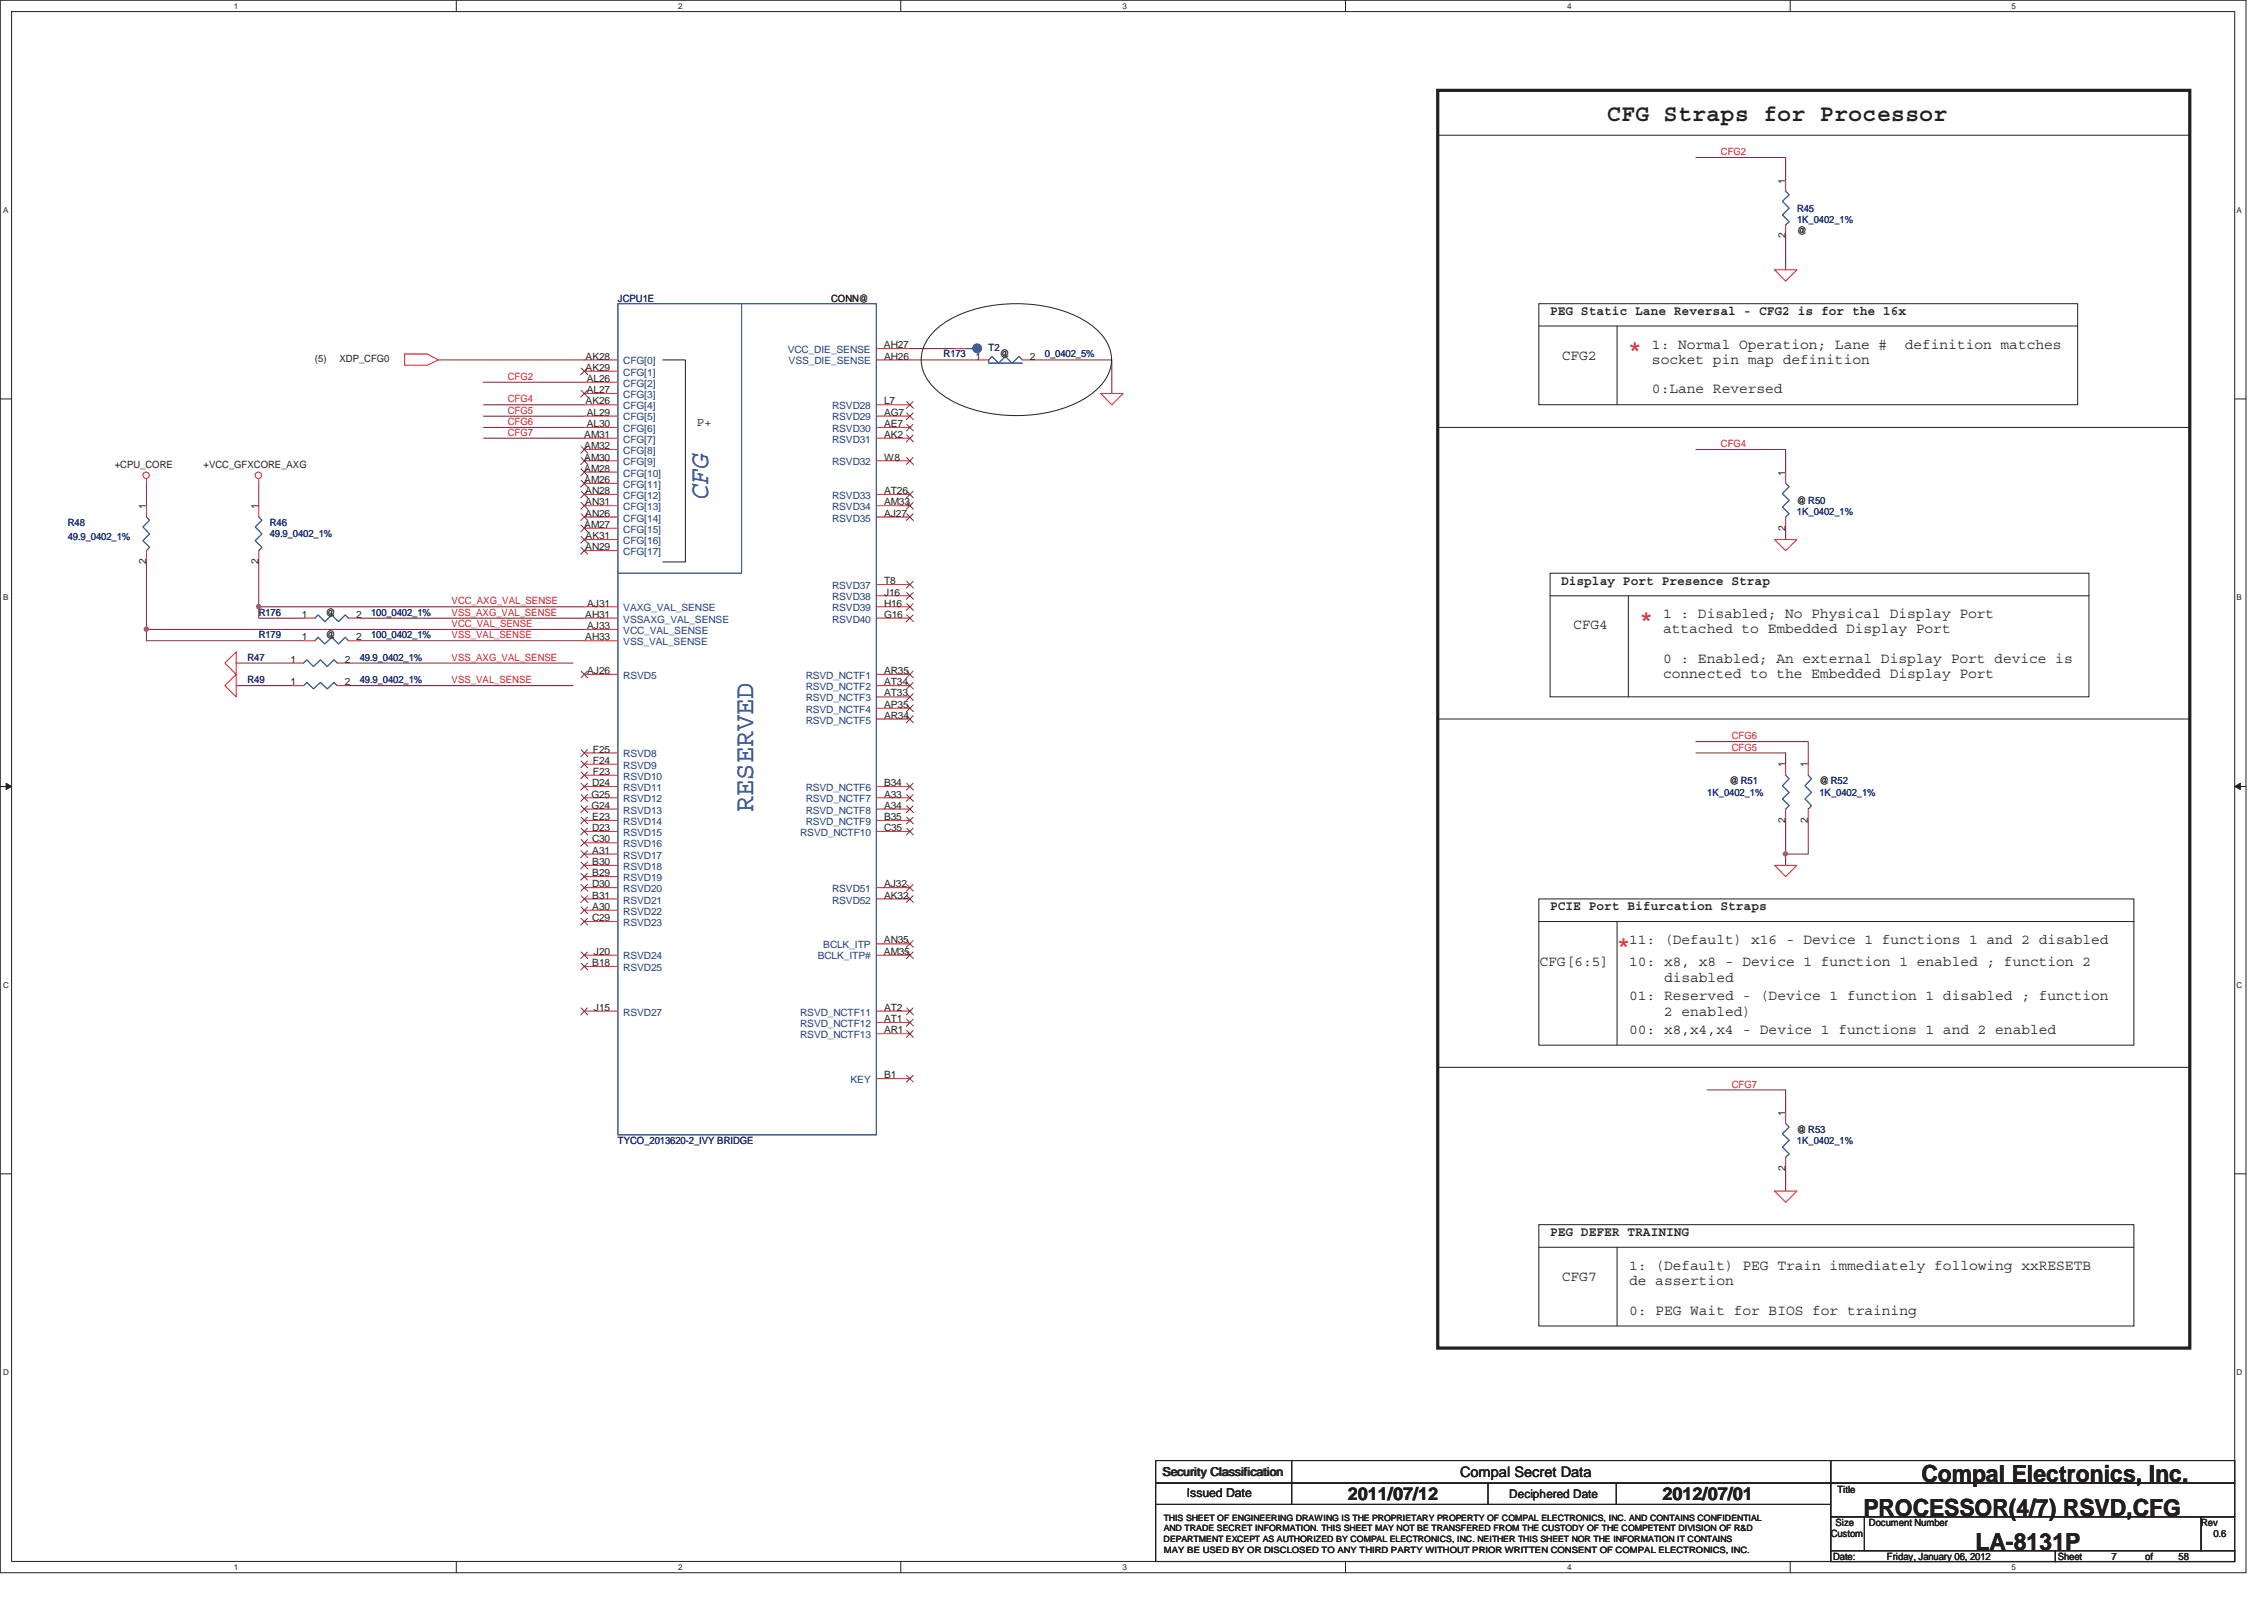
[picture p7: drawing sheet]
<svg xmlns="http://www.w3.org/2000/svg" width="297mm" height="210mm" viewBox="0 0 297 210" stroke-linecap="round" stroke-linejoin="round" font-family="sans-serif">
<defs><g id="words">
<g font-size="3.9" fill="#ed2024">
<text x="213.7" y="47.8">*</text>
<text x="215.2" y="83.2">*</text>
<text x="212.3" y="125.9">*</text>
</g>
<g font-size="3.5" fill="#3953a4">
<text x="92.9" y="65.8" transform="rotate(-90 92.9 65.8)">CFG</text>
<text x="98.8" y="106.5" transform="rotate(-90 98.8 106.5)">RESERVED</text>
</g>
<g font-size="3.1" fill="#231f20">
<text x="210.8" y="15.9">CFG Straps for Processor</text>
<text x="252.1" y="194.4">Compal Electronics, Inc.</text>
<text x="244.5" y="198.9">PROCESSOR(4/7) RSVD,CFG</text>
<text x="259.2" y="203.3">LA-8131P</text>
</g>
<g font-size="2.3" fill="#231f20">
<text x="176.8" y="196.7">2011/07/12</text>
<text x="218.1" y="196.7">2012/07/01</text>
</g>
<g font-size="1.9" fill="#231f20">
<text x="204.9" y="47.2">CFG2</text>
<text x="216.7" y="45.7">1: Normal Operation; Lane #</text>
<text x="216.7" y="47.7">socket pin map definition</text>
<text x="249.9" y="45.7">definition matches</text>
<text x="216.7" y="51.6">0:Lane Reversed</text>
<text x="206.4" y="82.6">CFG4</text>
<text x="218.2" y="81.1">1 : Disabled; No Physical Display Port</text>
<text x="218.2" y="83.1">attached to Embedded Display Port</text>
<text x="218.2" y="87">0 : Enabled; An external Display Port device is</text>
<text x="218.2" y="89">connected to the Embedded Display Port</text>
<text x="213.7" y="123.8">11: (Default) x16 - Device 1 functions 1 and 2 disabled</text>
<text x="202" y="126.8">CFG[6:5]</text>
<text x="213.7" y="126.8">10: x8, x8 - Device 1 function 1 enabled ; function 2</text>
<text x="213.7" y="131.2">01: Reserved - (Device 1 function 1 disabled ; function</text>
<text x="218.3" y="128.7">disabled</text>
<text x="213.7" y="135.6">00: x8,x4,x4 - Device 1 functions 1 and 2 enabled</text>
<text x="218.3" y="133.2">2 enabled)</text>
<text x="213.7" y="166.5">1: (Default) PEG Train immediately following xxRESETB</text>
<text x="204.9" y="168">CFG7</text>
<text x="213.7" y="172.4">0: PEG Wait for BIOS for training</text>
<text x="213.7" y="168.5">de assertion</text>
<text x="191.6" y="193.7">Compal Secret Data</text>
</g>
<g font-size="1.7" fill="#231f20">
<text x="203.4" y="41.3">PEG Static Lane Reversal - CFG2 is for the 16x</text>
<text x="204.8" y="76.7">Display Port Presence Strap</text>
<text x="203.4" y="119.4">PCIE Port Bifurcation Straps</text>
<text x="203.4" y="162.1">PEG DEFER TRAINING</text>
</g>
<g font-size="1.6" fill="#231f20">
<text x="91.4" y="55.8">P+</text>
<text x="152.5" y="193.6">Security Classification</text>
<text x="155.7" y="196.4">Issued Date</text>
<text x="198" y="196.5">Deciphered Date</text>
</g>
<g font-size="1.3" fill="#ed2024">
<text x="225.8" y="20.4">CFG2</text>
<text x="66.6" y="49.8">CFG2</text>
<text x="66.6" y="52.8">CFG4</text>
<text x="66.6" y="57.2">CFG7</text>
<text x="66.6" y="55.7">CFG6</text>
<text x="66.6" y="54.3">CFG5</text>
<text x="225.8" y="58.7">CFG4</text>
<text x="59.3" y="82.2">VCC_VAL_SENSE</text>
<text x="59.3" y="83.7">VSS_VAL_SENSE</text>
<text x="59.3" y="79.3">VCC_AXG_VAL_SENSE</text>
<text x="59.3" y="80.8">VSS_AXG_VAL_SENSE</text>
<text x="59.3" y="89.6">VSS_VAL_SENSE</text>
<text x="59.3" y="86.6">VSS_AXG_VAL_SENSE</text>
<text x="227.2" y="97">CFG6</text>
<text x="227.2" y="98.5">CFG5</text>
<text x="227.2" y="142.7">CFG7</text>
</g>
<g font-size="1.3" fill="#231f20">
<text x="234.2" y="24.1" transform="rotate(-90 234.2 24.1)">1</text>
<text x="234.2" y="31.3" transform="rotate(-90 234.2 31.3)">2</text>
<text x="235.8" y="30.7">@</text>
<text x="109.1" y="39.5">CONN@</text>
<text x="41.3" y="47.5">(5)</text>
<text x="44.5" y="47.5">XDP_CFG0</text>
<text x="76.8" y="47.2">AK28</text>
<text x="116" y="45.7">AH27</text>
<text x="116" y="47.2">AH26</text>
<text x="128" y="47.2">1</text>
<text x="131.2" y="46.9">@</text>
<text x="135.1" y="47.2">2</text>
<text x="76.8" y="48.7">AK29</text>
<text x="76.8" y="53">AK26</text>
<text x="77" y="50.1">AL26</text>
<text x="77" y="51.5">AL27</text>
<text x="116" y="53">L7</text>
<text x="76.7" y="57.4">AM31</text>
<text x="76.7" y="58.9">AM32</text>
<text x="77" y="54.5">AL29</text>
<text x="77" y="56">AL30</text>
<text x="116" y="57.4">AK2</text>
<text x="116" y="56">AE7</text>
<text x="116" y="54.5">AG7</text>
<text x="15.1" y="61.4">+CPU_CORE</text>
<text x="26.7" y="61.4">+VCC_GFXCORE_AXG</text>
<text x="76.7" y="60.4">AM30</text>
<text x="76.7" y="61.9">AM28</text>
<text x="76.7" y="63.4">AM26</text>
<text x="76.8" y="64.8">AN28</text>
<text x="116" y="60.4">W8</text>
<text x="116" y="64.8">AT26</text>
<text x="234.2" y="62.4" transform="rotate(-90 234.2 62.4)">1</text>
<text x="19.2" y="66.8" transform="rotate(-90 19.2 66.8)">1</text>
<text x="33.9" y="66.8" transform="rotate(-90 33.9 66.8)">1</text>
<text x="76.7" y="69.3">AM27</text>
<text x="76.8" y="66.3">AN31</text>
<text x="76.8" y="67.8">AN26</text>
<text x="76.8" y="70.7">AK31</text>
<text x="116" y="66.3">AM33</text>
<text x="116" y="67.8">AJ27</text>
<text x="234.2" y="69.6" transform="rotate(-90 234.2 69.6)">2</text>
<text x="235.8" y="66">@R50</text>
<text x="19.2" y="74" transform="rotate(-90 19.2 74)">2</text>
<text x="33.9" y="74" transform="rotate(-90 33.9 74)">2</text>
<text x="76.8" y="72.2">AN29</text>
<text x="116" y="76.6">T8</text>
<text x="39.6" y="81">1</text>
<text x="39.6" y="84">1</text>
<text x="42.8" y="80.8">@</text>
<text x="42.8" y="83.7">@</text>
<text x="46.7" y="81">2</text>
<text x="46.7" y="84">2</text>
<text x="76.8" y="81">AH31</text>
<text x="76.8" y="84">AH33</text>
<text x="77" y="79.6">AJ31</text>
<text x="77" y="82.5">AJ33</text>
<text x="116" y="78.1">J16</text>
<text x="116" y="79.6">H16</text>
<text x="116" y="81">G16</text>
<text x="38.1" y="86.9">1</text>
<text x="38.1" y="89.9">1</text>
<text x="45.3" y="86.9">2</text>
<text x="45.3" y="89.9">2</text>
<text x="77" y="88.4">AJ26</text>
<text x="116" y="89.9">AT34</text>
<text x="116" y="88.4">AR35</text>
<text x="116" y="91.3">AT33</text>
<text x="116" y="94.3">AR34</text>
<text x="116" y="92.8">AP35</text>
<text x="77.8" y="98.7">F25</text>
<text x="77.8" y="100.2">F24</text>
<text x="77.8" y="101.6">F23</text>
<text x="234.2" y="100.7" transform="rotate(-90 234.2 100.7)">1</text>
<text x="237.2" y="100.7" transform="rotate(-90 237.2 100.7)">1</text>
<text x="77.6" y="104.6">G25</text>
<text x="77.6" y="106.1">G24</text>
<text x="77.7" y="103.1">D24</text>
<text x="77.7" y="107.6">E23</text>
<text x="116" y="103.1">B34</text>
<text x="116" y="104.6">A33</text>
<text x="116" y="106.1">A34</text>
<text x="116" y="107.6">B35</text>
<text x="226.9" y="102.9">@R51</text>
<text x="234.2" y="107.9" transform="rotate(-90 234.2 107.9)">2</text>
<text x="237.2" y="107.9" transform="rotate(-90 237.2 107.9)">2</text>
<text x="238.7" y="102.9">@R52</text>
<text x="77.7" y="110.5">C30</text>
<text x="77.7" y="109">D23</text>
<text x="77.7" y="112">A31</text>
<text x="77.7" y="113.5">B30</text>
<text x="116" y="109">C35</text>
<text x="77.7" y="116.4">D30</text>
<text x="77.7" y="114.9">B29</text>
<text x="77.7" y="119.3">A30</text>
<text x="77.7" y="117.9">B31</text>
<text x="116" y="116.4">AJ32</text>
<text x="116" y="117.9">AK32</text>
<text x="77.7" y="120.8">C29</text>
<text x="77.9" y="125.2">J20</text>
<text x="116" y="125.2">AM35</text>
<text x="116" y="123.7">AN35</text>
<text x="77.7" y="126.7">B18</text>
<text x="77.9" y="132.6">J15</text>
<text x="116" y="132.6">AT2</text>
<text x="116" y="134.1">AT1</text>
<text x="116" y="135.5">AR1</text>
<text x="116" y="141.4">B1</text>
<text x="234.2" y="146.3" transform="rotate(-90 234.2 146.3)">1</text>
<text x="235.8" y="148.6">@R53</text>
<text x="234.2" y="153.6" transform="rotate(-90 234.2 153.6)">2</text>
<text x="241.1" y="195.8">Title</text>
<text x="240.2" y="201.6">Custom</text>
<text x="240.8" y="200.1">Size</text>
<text x="245.2" y="200.1">Document Number</text>
<text x="288.8" y="200.1">Rev</text>
<text x="290.4" y="201.6">0.6</text>
<text x="240.5" y="204.6">Date:</text>
<text x="247.6" y="204.5">Friday, January 06, 2012</text>
<text x="270" y="204.6">Sheet</text>
<text x="277" y="204.5">7</text>
<text x="281.4" y="204.5">of</text>
<text x="285.8" y="204.5">58</text>
</g>
<g font-size="1.3" fill="#282973">
<text x="235.8" y="27.8">R45</text>
<text x="235.8" y="29.2">1K_0402_1%</text>
<text x="81.1" y="39.5">JCPU1E</text>
<text x="123.8" y="46.9">R173</text>
<text x="129.7" y="46">T2</text>
<text x="137.1" y="46.9">0_0402_5%</text>
<text x="8.9" y="69">R48</text>
<text x="8.9" y="70.8">49.9_0402_1%</text>
<text x="35.4" y="69">R46</text>
<text x="35.4" y="70.5">49.9_0402_1%</text>
<text x="235.8" y="67.5">1K_0402_1%</text>
<text x="33.9" y="80.8">R176</text>
<text x="33.9" y="83.7">R179</text>
<text x="48.7" y="80.8">100_0402_1%</text>
<text x="48.7" y="83.7">100_0402_1%</text>
<text x="32.5" y="86.7">R47</text>
<text x="32.5" y="89.6">R49</text>
<text x="47.2" y="86.7">49.9_0402_1%</text>
<text x="47.2" y="89.6">49.9_0402_1%</text>
<text x="224" y="104.4">1K_0402_1%</text>
<text x="238.7" y="104.4">1K_0402_1%</text>
<text x="81.1" y="150">TYCO_2013620-2_IVY BRIDGE</text>
<text x="235.8" y="150">1K_0402_1%</text>
</g>
<g font-size="1.3" fill="#1d437e">
<text x="81.8" y="47.8">CFG[0]</text>
<text x="103.4" y="46.3">VCC_DIE_SENSE</text>
<text x="103.5" y="47.8">VSS_DIE_SENSE</text>
<text x="81.8" y="49.3">CFG[1]</text>
<text x="81.8" y="50.7">CFG[2]</text>
<text x="81.8" y="52.2">CFG[3]</text>
<text x="81.8" y="53.7">CFG[4]</text>
<text x="109.2" y="53.7">RSVD28</text>
<text x="81.8" y="55.1">CFG[5]</text>
<text x="81.8" y="56.6">CFG[6]</text>
<text x="81.8" y="58.1">CFG[7]</text>
<text x="81.8" y="59.6">CFG[8]</text>
<text x="109.2" y="58.1">RSVD31</text>
<text x="109.2" y="56.6">RSVD30</text>
<text x="109.2" y="55.1">RSVD29</text>
<text x="81.8" y="61">CFG[9]</text>
<text x="81.8" y="62.5">CFG[10]</text>
<text x="81.8" y="64">CFG[11]</text>
<text x="81.8" y="65.4">CFG[12]</text>
<text x="109.2" y="61">RSVD32</text>
<text x="109.2" y="65.4">RSVD33</text>
<text x="81.8" y="66.9">CFG[13]</text>
<text x="81.8" y="68.4">CFG[14]</text>
<text x="81.8" y="69.9">CFG[15]</text>
<text x="81.8" y="71.4">CFG[16]</text>
<text x="109.2" y="66.9">RSVD34</text>
<text x="109.2" y="68.4">RSVD35</text>
<text x="81.8" y="72.8">CFG[17]</text>
<text x="109.2" y="77.3">RSVD37</text>
<text x="81.8" y="80.2">VAXG_VAL_SENSE</text>
<text x="81.8" y="81.7">VSSAXG_VAL_SENSE</text>
<text x="81.8" y="83.2">VCC_VAL_SENSE</text>
<text x="109.2" y="78.7">RSVD38</text>
<text x="109.2" y="80.2">RSVD39</text>
<text x="109.2" y="81.7">RSVD40</text>
<text x="81.8" y="89">RSVD5</text>
<text x="81.8" y="84.6">VSS_VAL_SENSE</text>
<text x="105.7" y="89">RSVD_NCTF1</text>
<text x="105.7" y="90.5">RSVD_NCTF2</text>
<text x="105.7" y="92">RSVD_NCTF3</text>
<text x="105.7" y="94.9">RSVD_NCTF5</text>
<text x="105.7" y="93.5">RSVD_NCTF4</text>
<text x="81.8" y="99.3">RSVD8</text>
<text x="81.8" y="100.8">RSVD9</text>
<text x="81.8" y="103.8">RSVD11</text>
<text x="81.8" y="105.2">RSVD12</text>
<text x="81.8" y="106.7">RSVD13</text>
<text x="81.8" y="102.3">RSVD10</text>
<text x="105.7" y="103.8">RSVD_NCTF6</text>
<text x="105.7" y="105.2">RSVD_NCTF7</text>
<text x="105.7" y="106.7">RSVD_NCTF8</text>
<text x="81.8" y="111.1">RSVD16</text>
<text x="81.8" y="109.6">RSVD15</text>
<text x="81.8" y="112.6">RSVD17</text>
<text x="81.8" y="108.2">RSVD14</text>
<text x="105" y="109.6">RSVD_NCTF10</text>
<text x="105.7" y="108.2">RSVD_NCTF9</text>
<text x="81.8" y="114.1">RSVD18</text>
<text x="81.8" y="117">RSVD20</text>
<text x="81.8" y="115.6">RSVD19</text>
<text x="81.8" y="120">RSVD22</text>
<text x="81.8" y="118.5">RSVD21</text>
<text x="109.2" y="117">RSVD51</text>
<text x="109.2" y="118.5">RSVD52</text>
<text x="81.8" y="121.5">RSVD23</text>
<text x="81.8" y="125.8">RSVD24</text>
<text x="107.3" y="125.8">BCLK_ITP#</text>
<text x="108" y="124.4">BCLK_ITP</text>
<text x="81.8" y="127.3">RSVD25</text>
<text x="81.8" y="133.2">RSVD27</text>
<text x="105" y="133.2">RSVD_NCTF11</text>
<text x="105" y="134.7">RSVD_NCTF12</text>
<text x="105" y="136.2">RSVD_NCTF13</text>
<text x="111.6" y="142.1">KEY</text>
</g>
<g font-size="1.1" fill="#231f20">
<text x="30.7" y="1.2">1</text>
<text x="89" y="1.2">2</text>
<text x="147.3" y="1.2">3</text>
<text x="205.6" y="1.2">4</text>
<text x="263.9" y="1.2">5</text>
<text x=".4" y="27.9">A</text>
<text x="293.4" y="27.9">A</text>
<text x=".4" y="78.7">B</text>
<text x="293.4" y="78.7">B</text>
<text x=".4" y="129.5">C</text>
<text x="293.4" y="129.5">C</text>
<text x=".4" y="180.3">D</text>
<text x="293.4" y="180.3">D</text>
<text x="152.7" y="202.2">DEPARTMENT EXCEPT AS AUTHORIZED BY COMPAL ELECTRONICS, INC. NEITHER THIS SHEET NOR THE INFORMATION IT CONTAINS</text>
<text x="152.7" y="200.8">AND TRADE SECRET INFORMATION. THIS SHEET MAY NOT BE TRANSFERED FROM THE CUSTODY OF THE COMPETENT DIVISION OF R&amp;D</text>
<text x="152.7" y="203.6">MAY BE USED BY OR DISCLOSED TO ANY THIRD PARTY WITHOUT PRIOR WRITTEN CONSENT OF COMPAL ELECTRONICS, INC.</text>
<text x="152.7" y="199.4">THIS SHEET OF ENGINEERING DRAWING IS THE PROPRIETARY PROPERTY OF COMPAL ELECTRONICS, INC. AND CONTAINS CONFIDENTIAL</text>
<text x="30.7" y="206">1</text>
<text x="89" y="206">2</text>
<text x="147.3" y="206">3</text>
<text x="205.6" y="206">4</text>
<text x="263.9" y="206">5</text>
</g>
</g></defs>
<path d="M0 0h294.7v206.3h-294.7zM1.5 1.5h291.7v203.3h-291.7z" fill="none" stroke="#231f20" stroke-width=".13"/>
<g fill="#fff">
<path d="M30.7 .2h.6v1.2h-.6z"/>
<path d="M30.7 205h.6v1.2h-.6z"/>
</g>
<path d="M59.9 0v1.5M59.9 204.8v1.5" fill="none" stroke="#231f20" stroke-width=".13"/>
<g fill="#fff">
<path d="M89 .2h.6v1.2h-.6z"/>
<path d="M89 205h.6v1.2h-.6z"/>
</g>
<path d="M118.2 0v1.5M118.2 204.8v1.5" fill="none" stroke="#231f20" stroke-width=".13"/>
<g fill="#fff">
<path d="M147.4 .2h.5v1.2h-.5z"/>
<path d="M147.4 205h.5v1.2h-.5z"/>
</g>
<path d="M176.5 0v1.5M176.5 204.8v1.5" fill="none" stroke="#231f20" stroke-width=".13"/>
<g fill="#fff">
<path d="M205.7 .2h.6v1.2h-.6z"/>
<path d="M205.7 205h.6v1.2h-.6z"/>
</g>
<path d="M234.9 0v1.5M234.9 204.8v1.5" fill="none" stroke="#231f20" stroke-width=".13"/>
<g fill="#fff">
<path d="M264 .2h.6v1.2h-.6z"/>
<path d="M264 205h.6v1.2h-.6z"/>
<path d="M.4 26.9h.7v1.2h-.7z"/>
<path d="M293.6 26.9h.7v1.2h-.7z"/>
<path d="M.4 77.7h.7v1.2h-.7z"/>
<path d="M293.6 77.7h.7v1.2h-.7z"/>
</g>
<path d="M0 52.3h1.5M293.2 52.3h1.5" fill="none" stroke="#231f20" stroke-width=".13"/>
<g fill="#fff">
<path d="M.4 128.6h.8v1.1h-.8z"/>
<path d="M293.6 128.6h.7v1.1h-.7z"/>
</g>
<path d="M0 103.2h1.5M293.2 103.2h1.5" fill="none" stroke="#231f20" stroke-width=".13"/>
<path d="M.8 102.7l.7 .5-.7 .3z" fill="#231f20"/>
<path d="M.8 102.7l.7 .5-.7 .3z" fill="none" stroke="#231f20" stroke-width=".13"/>
<path d="M293.2 103.2l.7-.5v.8z" fill="#231f20"/>
<path d="M293.2 103.2l.7-.5v.8z" fill="none" stroke="#231f20" stroke-width=".13"/>
<g fill="#fff">
<path d="M.4 179.4h.8v1.1h-.8z"/>
<path d="M293.6 179.4h.7v1.1h-.7z"/>
</g>
<path d="M0 154h1.5M293.2 154h1.5" fill="none" stroke="#231f20" stroke-width=".13"/>
<path d="M234.3 59v2.9M234.3 69.3v1.5M222.5 97.3h14.7v2.9M234.3 107.6v4.4M234.3 112v1.5M237.2 107.6v4.4h-2.9" fill="none" stroke="#7f1442" stroke-width=".13"/>
<circle cx="234.2" cy="112" r=".28" fill="#b9529f"/>
<circle cx="234.2" cy="112" r=".28" fill="none" stroke="#b9529f" stroke-width=".13"/>
<path d="M222.5 20.7h11.8v2.9M234.3 31v4.4M222.5 59h11.8M19.2 73.7v8.9h57.5M33.9 79.6v1.5M45.7 89.9h29.5M222.5 98.7h11.8v1.5M224 142.9h10.3v3M234.3 153.3v2.9" fill="none" stroke="#7f1442" stroke-width=".13"/>
<circle cx="19.2" cy="82.5" r=".29" fill="#b9529f"/>
<circle cx="19.2" cy="82.5" r=".29" fill="none" stroke="#b9529f" stroke-width=".13"/>
<path d="M57.5 47.2h19.2M63.4 57.5h13.3M63.4 50.1h13.3M63.4 53.1h13.3M119.4 45.7h5.9M145.9 47.2v4.4M33.9 73.7v5.9h42.8M33.9 63.4v2.9M19.2 82.6v1.4h20.6M45.7 87h29.5M47.2 84h29.5M47.2 81.1h29.5" fill="none" stroke="#7f1442" stroke-width=".13"/>
<circle cx="33.9" cy="79.6" r=".29" fill="#b9529f"/>
<circle cx="33.9" cy="79.6" r=".29" fill="none" stroke="#b9529f" stroke-width=".13"/>
<path d="M63.4 56.1h13.3M63.4 54.6h13.3M119.4 47.2h8.8M135.6 47.2h10.3M19.2 63.4v2.9M31 87h7.3M31 89.9h7.3M33.9 81.1h5.9" fill="none" stroke="#7f1442" stroke-width=".13"/>
<g fill="none" stroke="#ed2024" stroke-width=".13">
<path d="M232.8 35.4h3l-1.5 1.5zM234.3 23.6v1.5M234.3 29.5v1.5M53.1 46.4h3l1.4 .8-1.4 .7h-3zM76.7 47.2h4.4M76.7 48.7h4.4M76.7 50.1h4.4M76.7 51.6h4.4M76.7 53.1h4.4M76.7 54.6h4.4M76.7 56.1h4.4M76.7 57.5h4.4"/>
<path d="M76.7 59h4.4M115 47.2h4.4M115 53.1h4.4M115 54.6h4.4M115 56.1h4.4M115 57.5h4.4M115 45.7h4.4M128.2 47.2h1.5M134.1 47.2h1.5M144.4 51.6h3l-1.5 1.5zM19.2 62.8v.6M19.2 66.3v1.5"/>
<path d="M19.2 72.2v1.5M33.9 62.8v.6M76.7 60.4h4.4M76.7 61.9h4.4M76.7 63.4h4.4M76.7 64.8h4.4M76.7 66.3h4.4M76.7 67.8h4.4M76.7 69.3h4.4M76.7 70.8h4.4M76.7 72.2h4.4M76.7 79.6h4.4"/>
<path d="M115 60.4h4.4M115 64.8h4.4M115 66.3h4.4M115 67.8h4.4M115 78.1h4.4M115 79.6h4.4M115 76.7h4.4M232.8 70.8h3l-1.5 1.4zM234.3 61.9v1.5M234.3 67.8v1.5M29.5 87l1.5-1.5v2.9zM31 88.4v3l-1.5-1.5z"/>
<path d="M38.3 89.9h1.5M38.3 87h1.5M39.8 81.1h1.5M39.8 84h1.5M44.2 89.9h1.5M44.2 87h1.5M45.7 81.1h1.5M45.7 84h1.5M76.7 81.1h4.4M76.7 88.4h4.4M76.7 98.7h4.4M76.7 82.6h4.4"/>
<path d="M76.7 84h4.4M115 81.1h4.4M115 89.9h4.4M115 88.4h4.4M115 91.4h4.4M115 94.3h4.4M115 92.9h4.4M76.7 103.2h4.4M76.7 104.6h4.4M76.7 106.1h4.4M76.7 107.6h4.4M76.7 109h4.4"/>
<path d="M76.7 116.4h4.4M76.7 117.9h4.4M76.7 110.5h4.4M76.7 112h4.4M76.7 113.5h4.4M76.7 115h4.4M76.7 119.4h4.4M76.7 100.2h4.4M76.7 101.7h4.4M115 103.2h4.4M115 104.6h4.4M115 106.1h4.4"/>
<path d="M115 107.6h4.4M115 109h4.4M115 116.4h4.4M115 117.9h4.4M232.8 113.5h3l-1.5 1.5zM234.3 100.2v1.5M234.3 106.1v1.5M237.2 100.2v1.5M237.2 106.1v1.5M76.7 132.6h4.4M76.7 120.9h4.4M76.7 125.3h4.4"/>
<path d="M76.7 126.8h4.4M115 132.6h4.4M115 134.1h4.4M115 135.6h4.4M115 123.8h4.4M115 125.3h4.4M115 141.5h4.4M232.8 156.2h3l-1.5 1.5zM234.3 145.9v1.5M234.3 151.8v1.5"/>
<circle cx="19.2" cy="62.3" r=".43"/>
<circle cx="33.9" cy="62.3" r=".43"/>
</g>
<g fill="none" stroke="#231f20" stroke-width=".13">
<path d="M188.6 17.7h98.7M201.9 39.8h70.7v13.3h-70.7zM87 47.2h2.9v26.5h-2.9M122.3 43.7a13.1 13.1 0 0 1 8-3.6 18.8 18.8 0 0 1 12.4 2.2 6.1 6.1 0 0 1 3.1 4.9 6.1 6.1 0 0 1-3.1 4.8 19 19 0 0 1-15.2 1.6 10.6 10.6 0 0 1-5.8-3.8 4.7 4.7 0 0 1 .6-6.1zM188.6 56.1h98.7M201.9 42.8h70.7M212.2 42.8v10.3M203.4 75.2h70.7v16.2h-70.7zM203.4 78.1h70.7M213.6 78.1v13.3M188.6 94.3h98.7M201.9 117.9h78.1v19.2h-78.1z"/>
<path d="M188.6 140h98.7M201.9 120.9h78.1M212.2 120.9v16.2M201.9 160.6h78.1v13.3h-78.1zM201.9 163.6h78.1M212.2 163.6v10.3M151.6 191.6h88.6v2.9h-88.6zM151.6 194.5h88.6v2.8h-88.6zM151.6 197.3h88.6v7.5h-88.6zM169.5 191.6v5.7M195.2 194.5v2.8M212.1 194.5v2.8"/>
<path d="M240.2 191.6h53v2.9h-53zM240.2 194.5h53v4.4h-53zM240.2 198.9h4.4v4.5h-4.4zM244.6 198.9h44.2v4.5h-44.2zM288.8 198.9h4.4v4.5h-4.4zM240.2 203.4h29.5v1.4h-29.5zM269.7 203.4h23.5v1.4h-23.5z"/>
</g>
<path d="M188.6 11.8h98.7v165h-98.7z" fill="none" stroke="#231f20" stroke-width=".42"/>
<g fill="none" stroke="#3953a4" stroke-width=".13">
<path d="M81.1 39.8h33.9v109h-33.9zM97.3 39.8v35.4h-16.2M234.3 25.1l.4 .4-.8 .9 .8 .9-.8 .9 .8 .9-.4 .4M134.1 47.2l-.4-.5-.9 .9-.9-.9-.9 .9-.9-.9-.4 .5v.4h4.4M134.1 47.2h.1M19.2 67.8l.4 .4-.8 .9 .8 .9-.8 .9 .8 .9-.4 .4M234.3 63.4l.4 .4-.8 .9 .8 .9-.8 .9 .8 .9-.4 .4M39.8 87l.5-.5 .8 .9 1-.9 .8 .9 .9-.9 .4 .5M39.8 89.9l.5-.4 .8 .8 1-.8 .8 .8 .9-.8 .4 .4M41.3 81.1l.4-.5 .9 .9 .9-.9 .9 .9 .9-.9 .4 .5M41.3 84l.4-.4 .9 .9 .9-.9 .9 .9 .9-.9 .4 .4M234.3 101.7l.4 .4-.8 .9 .8 .9-.8 .9 .8 .9-.4 .4"/>
<path d="M237.2 101.7l.5 .4-.9 .9 .9 .9-.9 .9 .9 .9-.5 .4M234.3 147.4l.4 .4-.8 .9 .8 .8-.8 1 .8 .8-.4 .5"/>
</g>
<g fill="none" stroke="#7f421c" stroke-width=".13">
<path d="M76.2 48.3l.9 .8M76.2 51.2l.9 .9M76.2 58.5l.9 .9M77.1 48.3l-.9 .8M77.1 51.2l-.9 .9M77.1 58.5l-.9 .9M119 57l.8 1M119 55.6l.8 .9M119 54.2l.8 .8M119 52.7l.8 .9M119.8 57l-.9 1M119.8 55.6l-.9 .9"/>
<path d="M119.8 54.2l-.9 .8M119.8 52.7l-.9 .9M76.2 60l.9 .9M76.2 61.5l.9 .9M76.2 63l.9 .9M76.2 64.4l.9 .9M76.2 65.9l.9 .9M76.2 67.4l.9 .9M76.2 68.9l.9 .8M76.2 70.3l.9 .9M76.2 71.8l.9 .9M77.1 60l-.9 .9"/>
<path d="M77.1 61.5l-.9 .9M77.1 63l-.9 .9M77.1 64.4l-.9 .9M77.1 65.9l-.9 .9M77.1 67.4l-.9 .9M77.1 68.9l-.9 .8M77.1 70.3l-.9 .9M77.1 71.8l-.9 .9M119 65.9l.8 .9M119 67.4l.8 .9M119 77.7l.8 .9M119 79.2l.8 .8"/>
<path d="M119 76.2l.8 .9M119 60l.8 .9M119 64.4l.8 .9M119.8 65.9l-.9 .9M119.8 67.4l-.9 .9M119.8 77.7l-.9 .9M119.8 79.2l-.9 .8M119.8 76.2l-.9 .9M119.8 64.4l-.9 .9M119.8 60l-.9 .9M76.2 98.3l.9 .9M76.2 99.8l.9 .9"/>
<path d="M76.2 88l.9 .9M77.1 98.3l-.9 .9M77.1 99.8l-.9 .9M77.1 88l-.9 .9M119 89.5l.8 .9M119 80.6l.8 .9M119 88l.8 .9M119 91l.8 .9M119 93.9l.8 .9M119 92.5l.8 .8M119.8 89.5l-.9 .9M119.8 80.6l-.9 .9"/>
<path d="M119.8 88l-.9 .9M119.8 91l-.9 .9M119.8 93.9l-.9 .9M119.8 92.5l-.9 .8M76.2 110.1l.9 .9M76.2 108.6l.9 .9M76.2 111.6l.9 .9M76.2 113.1l.9 .9M76.2 116l.9 .9M76.2 114.6l.9 .8M76.2 119l.9 .8M76.2 117.5l.9 .9"/>
<path d="M76.2 102.7l.9 .9M76.2 104.2l.9 .9M76.2 105.7l.9 .9M76.2 107.2l.9 .9M76.2 101.3l.9 .8M77.1 110.1l-.9 .9M77.1 108.6l-.9 .9M77.1 111.6l-.9 .9M77.1 113.1l-.9 .9M77.1 116l-.9 .9M77.1 114.6l-.9 .8M77.1 119l-.9 .8"/>
<path d="M77.1 117.5l-.9 .9M77.1 102.7l-.9 .9M77.1 104.2l-.9 .9M77.1 105.7l-.9 .9M77.1 107.2l-.9 .9M77.1 101.3l-.9 .8M119 102.7l.8 .9M119 104.2l.8 .9M119 105.7l.8 .9M119 107.2l.8 .9M119 108.6l.8 .9M119 116l.8 .9"/>
<path d="M119 117.5l.8 .9M119.8 102.7l-.9 .9M119.8 104.2l-.9 .9M119.8 105.7l-.9 .9M119.8 107.2l-.9 .9M119.8 108.6l-.9 .9M119.8 116l-.9 .9M119.8 117.5l-.9 .9M76.2 132.2l.9 .9M76.2 120.4l.9 .9M76.2 124.9l.9 .8M76.2 126.3l.9 .9"/>
<path d="M77.1 120.4l-.9 .9M77.1 132.2l-.9 .9M77.1 124.9l-.9 .8M77.1 126.3l-.9 .9M119 132.2l.8 .9M119 133.7l.8 .9M119 135.2l.8 .9M119 123.4l.8 .9M119 124.9l.8 .8M119.8 132.2l-.9 .9M119.8 133.7l-.9 .9M119.8 135.2l-.9 .9"/>
<path d="M119.8 123.4l-.9 .9M119.8 124.9l-.9 .8M119 141l.8 .9M119.8 141l-.9 .9"/>
</g>
<circle cx="128.2" cy="45.7" r=".56" fill="#3953a4"/>
<g fill="none" stroke="#3953a4" stroke-width=".13">
<path d="M126.8 45.7h.8"/>
<circle cx="128.2" cy="45.7" r=".56"/>
</g>
<circle cx="128.2" cy="45.7" r=".56" fill="#3953a4"/>
<g fill="none" stroke="#3953a4" stroke-width=".13">
<path d="M126.8 45.7h.8M33.9 67.8l.5 .4-.9 .9 .9 .9-.9 .9 .9 .9-.5 .4"/>
<circle cx="128.2" cy="45.7" r=".56"/>
</g>
<path d="M125.3 45.7h1.5M33.9 66.3v1.5M33.9 72.2v1.5" fill="none" stroke="#ed2024" stroke-width=".13"/>
<circle cx="234.2" cy="112" r=".28" fill="#b9529f"/>
<circle cx="234.2" cy="112" r=".28" fill="none" stroke="#b9529f" stroke-width=".13"/>
<circle cx="19.2" cy="82.5" r=".29" fill="#b9529f"/>
<circle cx="19.2" cy="82.5" r=".29" fill="none" stroke="#b9529f" stroke-width=".13"/>
<circle cx="33.9" cy="79.6" r=".29" fill="#b9529f"/>
<circle cx="33.9" cy="79.6" r=".29" fill="none" stroke="#b9529f" stroke-width=".13"/>
<use href="#words"/>
</svg>
